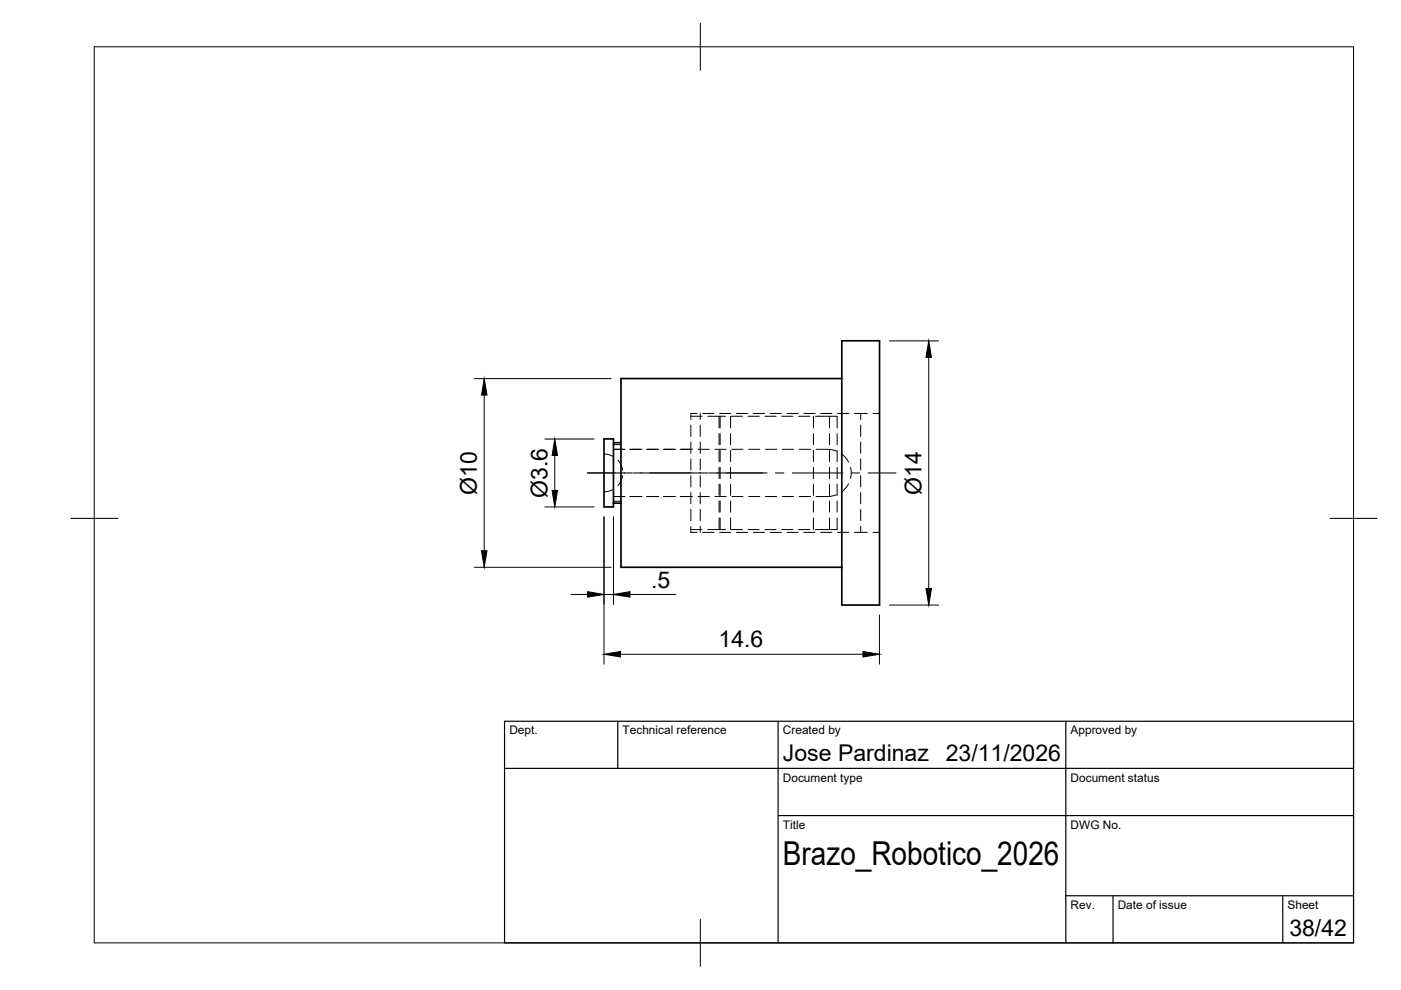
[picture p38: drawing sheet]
<svg xmlns="http://www.w3.org/2000/svg" width="297mm" height="210mm" viewBox="0 0 297 210" stroke-linecap="round" stroke-linejoin="round" font-family="sans-serif">
<defs><g id="words">
<text font-size="7" x="166" y="183.4">Brazo_Robotico_2026</text>
<g font-size="4.9">
<text x="101.1" y="104.9" transform="rotate(-90 101.1 104.9)">Ø10</text>
<text x="116.1" y="105.6" transform="rotate(-90 116.1 105.6)">Ø3.6</text>
<text x="195.4" y="104.9" transform="rotate(-90 195.4 104.9)">Ø14</text>
<text x="138" y="124.6">.5</text>
<text x="152.4" y="137.3">14.6</text>
<text x="166" y="161.4">Jose Pardinaz</text>
<text x="200.5" y="161.4">23/11/2026</text>
<text x="273.4" y="198.6">38/42</text>
</g>
<g font-size="2.5">
<text x="108" y="155.7">Dept.</text>
<text x="132" y="155.7">Technical reference</text>
<text x="166" y="155.7">Created by</text>
<text x="227" y="155.7">Approved by</text>
<text x="166" y="165.7">Document type</text>
<text x="227" y="165.7">Document status</text>
<text x="166" y="175.7">Title</text>
<text x="227" y="175.7">DWG No.</text>
<text x="227" y="192.7">Rev.</text>
<text x="237" y="192.7">Date of issue</text>
<text x="273" y="192.7">Sheet</text>
</g>
</g></defs>
<!-- layer: Visible -->
<path d="M178.5 72.3h8v56h-8zM130.1 93.9v-.8h-2v14.4h2v-.8M131.7 93.9h-1.6v12.8M178.5 80.3h-46.8v40h46.8M130.1 106.7h1.6" fill="none" stroke="#000" stroke-width=".36"/>
<!-- layer: Hidden -->
<g fill="none" stroke="#000" stroke-width=".21">
<path d="M128.1 96.3l1.1 .1 .9 .4M130.1 95.3h2.4M130.1 94.3h1.6M131 97.6l.1 .1a4 4 0 0 1 .9 2M133.5 95.3h2.6M137.1 95.3h2.6M140.7 95.3h2.5M144.2 95.3h2.6M146.5 90.1v2.4M146.5 93.7v2.4M146.5 97.3v2.4M146.5 88.3h2.4"/>
<path d="M147.8 87.7h-1.3v1.3M148 95.3h2.4M148.5 87.7v1.3M148.5 90.1v2.4M148.5 93.7v2.4M148.5 97.3v2.4M149 87.7h2.4M150.1 88.3h2.4v2.4M151.6 95.3h2.4M152.5 91.9v2.4M152.5 95.5v2.4M152.5 99.1v2.4"/>
<path d="M152.5 88.3h1.3M152.6 87.7h2.3M152.7 88.3v2.4M152.7 91.9v2.4M152.7 95.5v2.4M152.7 99.1v2.4M154.9 88.3v2.4M154.9 91.9v2.4M154.9 95.5v2.4M154.9 99.1v2.4M155 88.3h2.4M155.2 95.3h2.3"/>
<path d="M156.1 87.7h2.4M158.6 88.3h2.4M158.7 95.3h2.4M159.7 87.7h2.4M162.2 88.3h2.3M162.3 95.3h2.4M163.3 87.7h2.4M165.7 88.3h2.4M165.9 95.3h2.4M166.9 87.7h2.3M169.3 88.3h2.4M169.4 95.3h2.4"/>
<path d="M170.4 87.7h2.4M172.5 88.3v2.4M172.5 91.9v2.4M172.5 95.5v2.4M172.5 99.1v2.4M172.9 88.3h4.6v2.4M173 95.3a8.9 8.9 0 0 1 4.3 .3M174 87.7h2.4M175.9 88.3v2.4M175.9 91.9v2.4M175.9 95.5v2.4M175.9 99.1v2.4"/>
<path d="M177.5 91.9v2.4M177.5 95.5v2.4M177.5 99.1v2.4M177.6 87.7h2.4M178.4 96.2l.9 .9 .6 .9M180.3 99.1l.2 .9-.2 1.4M181.1 87.7h1.4v1.3M182.5 90.1v2.4M182.5 93.7v2.4M182.5 97.3v2.4M182.5 87.7h1.4M185.1 87.7h1.4"/>
<path d="M130.1 103.7l-.9 .4-1.1 .2M130.1 105.3h2.4M130.1 106.3h1.6M132 100.9l-.3 1-.7 1.1M133.5 105.3h2.6M137.1 105.3h2.6M140.7 105.3h2.5M144.2 105.3h2.6M146.5 100.9v2.3M146.5 104.4v2.4M146.5 108v2.4M146.5 111.6v1.3h1.3"/>
<path d="M146.5 112.3h2.4M148 105.3h2.4M148.5 100.9v2.3M148.5 104.4v2.4M148.5 108v2.4M148.5 111.6v1.3M149 112.9h2.4M150.1 112.3h3.7M151.6 105.3h2.4M152.5 102.7v2.3M152.5 106.2v2.4M152.5 109.8v2.5"/>
<path d="M152.6 112.9h2.3M152.7 102.7v2.3M152.7 106.2v2.4M152.7 109.8v2.5M154.9 102.7v2.3M154.9 106.2v2.4M154.9 109.8v2.5M155 112.3h2.4M155.2 105.3h2.3M156.1 112.9h2.4M158.6 112.3h2.4M158.7 105.3h2.4"/>
<path d="M159.7 112.9h2.4M162.2 112.3h2.3M162.3 105.3h2.4M163.3 112.9h2.4M165.7 112.3h2.4M165.9 105.3h2.4M166.9 112.9h2.3M169.3 112.3h2.4M169.4 105.3h2.4M170.4 112.9h2.4M172.5 102.7v2.3M172.5 106.2v2.4"/>
<path d="M172.5 109.8v2.5M174 112.9h2.4M175.9 102.7v2.3M175.9 106.2v2.4M175.9 109.8v2.5M177.3 104.9a8.9 8.9 0 0 1-4.3 .4M177.5 109.8v2.5h-4.6M177.5 102.7v2.3M177.5 106.2v2.4M177.6 112.9h2.4M179.9 102.6l-.6 .9-.9 .8M181.1 112.9h2.8"/>
<path d="M182.5 100.9v2.3M182.5 104.4v2.4M182.5 108v2.4M182.5 111.6v1.3M185.1 112.9h1.4"/>
</g>
<!-- layer: BORDER -->
<path d="M20 9.9h267v190h-267zM148.5 4.9v10M15 109.9h10M282 109.9h10M148.5 194.9v10" fill="none" stroke="#000" stroke-width=".21"/>
<!-- layer: TITLEBLOCK -->
<path d="M107 152.9h180v47h-180zM131 152.9v10M165 152.9v47M226 152.9v47M107 162.9h180M165 172.9h122M226 189.9h61M236 189.9v10M272 189.9v10" fill="none" stroke="#000" stroke-width=".25"/>
<!-- layer: Smart Centers -->
<path d="M124.6 100.3h9.4M134.2 100.3h15.9M150.3 100.3h12.3M164.4 100.3h1.8M168 100.3h10.7M180.5 100.3h1.8M184 100.3h6" fill="none" stroke="#000" stroke-width=".21"/>
<!-- layer: FD_Dimensions -->
<g fill="none" stroke="#000" stroke-width=".21">
<path d="M188.6 72.3h10.4M196.9 75.8v49M100.6 80.3h29M102.7 83.8v33M115.5 93.1h10.5M117.6 96.6v7.4M115.5 107.5h10.5M128.1 109.6v31.2M130.1 109.6v18.5M100.6 120.3h29M121.1 126h3.5M128.1 126h2"/>
<path d="M131.6 138.7h51.4M133.6 126h9.7M186.5 130.4v10.4M188.6 128.3h10.4"/>
</g>
<path d="M196.9 72.3l.6 3.5h-1.2zM102.7 80.3l.6 3.5h-1.2zM117.6 93.1l.6 3.5h-1.1zM102.1 116.8h1.2l-.6 3.5zM117.1 104h1.1l-.6 3.5zM124.6 125.4l3.5 .6-3.5 .6zM128.1 138.7l3.5-.6v1.2zM130.1 126l3.5-.6v1.2zM183 138.1l3.5 .6-3.5 .6zM196.3 124.8h1.2l-.6 3.5z" fill="#000" stroke="#000" stroke-width=".21"/>
<use href="#words"/>
</svg>
